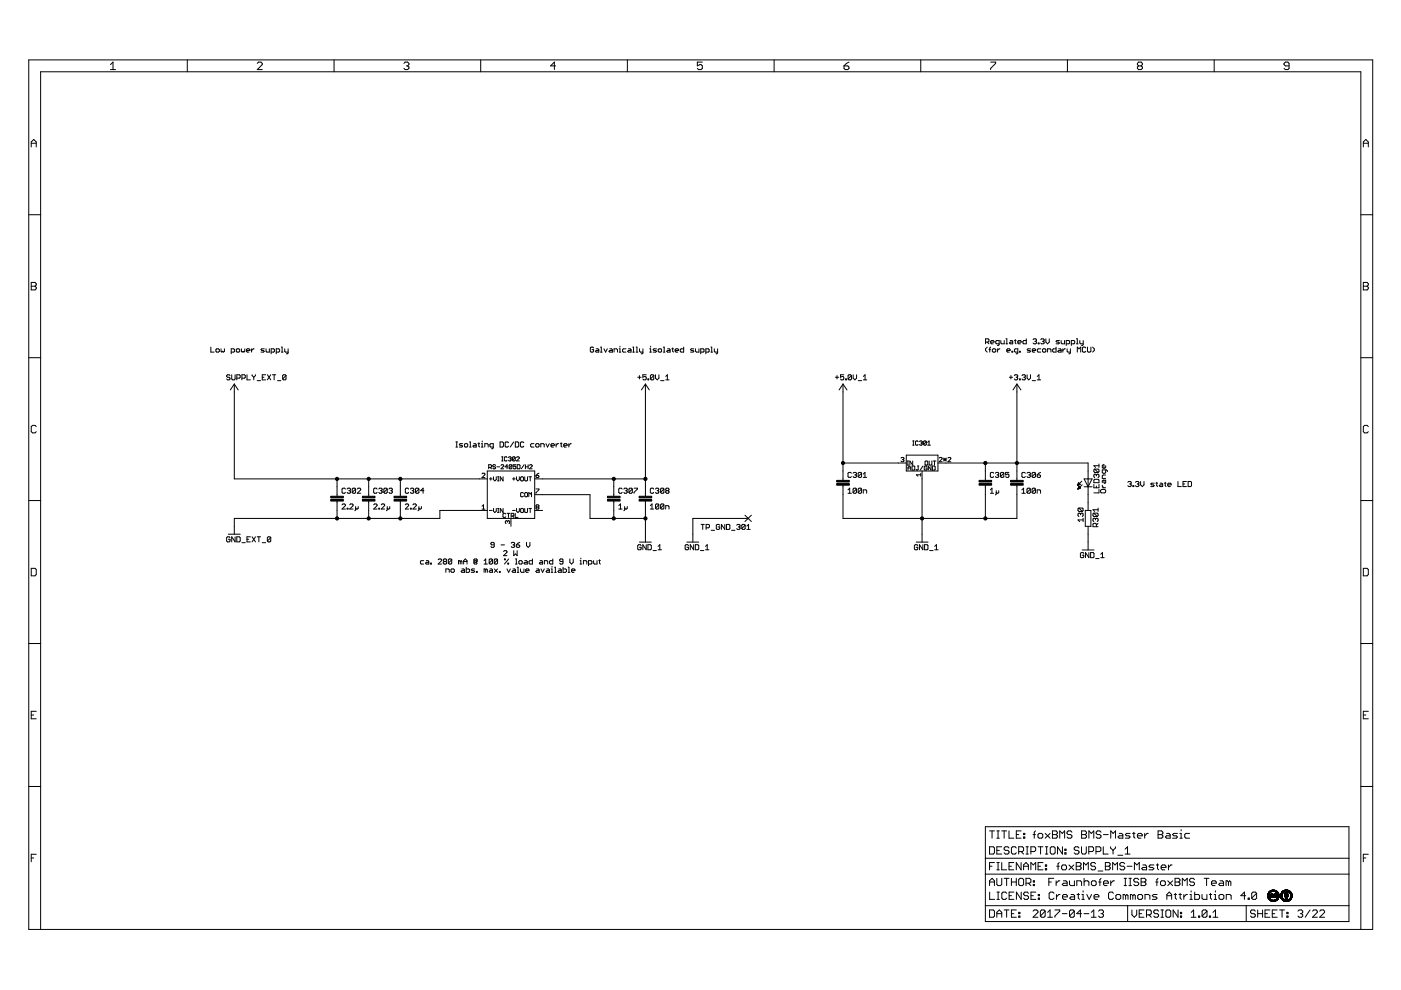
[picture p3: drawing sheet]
<svg xmlns="http://www.w3.org/2000/svg" width="297mm" height="210mm" viewBox="0 0 297 210" stroke-linecap="round" stroke-linejoin="round" font-family="sans-serif">
<g fill="none" stroke="#000" stroke-width=".21">
<path d="M6.1 12.7h284.9v184.4h-284.9zM23.4 13.7l.6-.5v1.6M23.4 14.8h1.1M39.7 12.7v2.5M54.5 13.4l.3-.2h.5l.3 .2v.3l-1.1 1.1h1.1M70.8 12.7v2.5M85.6 13.4l.3-.2h.5l.3 .2v.3l-.3 .3M86.2 14h.2M86.4 14l.3 .2v.3l-.3 .3h-.5l-.3-.3M101.9 12.7v2.5M117.8 14h-1.1l.8-.8v1.6M133 12.7v2.5"/>
<path d="M148.9 13.2h-1.1v.8l.6-.3h.2l.3 .3v.5l-.3 .3h-.5l-.3-.3M164.1 12.7v2.5M178.9 14h.8l.3 .2v.3l-.3 .3h-.5l-.3-.3zM180 13.2l-1.1 .8M195.2 12.7v2.5M210 13.2h1.1v.2l-1.1 1.1v.3M226.3 12.7v2.5M241.4 14l-.2 .2v.3l.2 .3h.5l.3-.3v-.3l-.3-.2M241.4 14l-.2-.3v-.3l.2-.2h.5l.3 .2v.3l-.3 .3M241.4 14h.5M257.4 12.7v2.5M273.3 14h-.8l-.3-.3v-.3l.3-.2h.5l.3 .2v1.1l-.3 .3h-.5l-.3-.3"/>
<path d="M6.6 31.2v-1.1l.6-.5 .5 .5v1.1M6.6 30.4h1.1M289.1 30.4h1M289.1 31.2v-1.1l.5-.5 .5 .5v1.1M6.1 45.5h2.5M6.6 59.9h.8l.3 .3v.2l-.3 .3 .3 .2v.3l-.3 .3h-.8zM288.5 45.5h2.5M289.1 59.9h.8l.2 .3v.2l-.2 .3 .2 .2v.3l-.2 .3h-.8zM6.1 75.8h2.5M6.6 60.7h.8M44.7 73.6v1.1h.7M45.8 74.1l.2-.1h.3l.2 .1v.4l-.5 .2-.2-.2z"/>
<path d="M46.9 74v.5l.1 .2 .6-.2v-.5M48.8 79.6l-.2-.1-.6 .1 .2 .4h.4l.2 .2-.2 .3h-.4l-.2-.2M49 74.7h.6l.1-.2v-.4l-.1-.1h-.6v1M49.1 79.5v.8l.2 .2h.4l.1-.2v-.8M50.1 74.1l.2-.1h.3l.2 .1v.4l-.5 .2-.2-.2zM51.2 74v.5l.2 .2 .5-.2v-.5M52.3 74.3h.7l-.2-.3h-.4l-.1 .1v.4l.1 .2h.4M52.4 79.5v1h.7M53.3 74v.7M53.4 79.5l.4 .5M53.8 80v.5M53.9 74l-.6 .3"/>
<path d="M54.2 79.5l-.4 .5M55.6 80h.4M56 74h-.5l-.2 .1 .2 .2h.4l.1 .2-.1 .2h-.6M56.3 79.5h-.7v1h.7M56.4 74v.5l.2 .2h.5v-.7M56.7 79.5l.7 1M57.4 79.5l-.7 1M57.5 74.7h.5l.2-.2v-.4l-.2-.1h-.5v1M57.8 79.5h.7M58.1 79.5v1M58.6 74.7h.5l.2-.2v-.4l-.2-.1h-.5v1M59.6 74.7h.4"/>
<path d="M59.6 73.6h.2v1.1M60.4 74v.5l.1 .2h.6M60.6 79.6l-.1-.1-.6 .1v.7M60.6 79.6v.7l-.1 .2h-.4l-.2-.2M60.6 79.6l-.7 .7M61.1 74v.8l-.4 .2M125.9 73.8l-.2-.2h-.4l-.1 .2v.7l.1 .2h.4l.2-.2v-.4h-.4M126.4 74l.6 .1v.6h-.6l-.2-.2 .2-.2h.6M127.3 74.7h.4M127.3 73.6h.2v1.1M128 74l.4 .7 .4-.7M129.3 74l.5 .1v.6h-.5l-.2-.2 .2-.2h.5"/>
<path d="M130.2 74.7v-.7h.5l.2 .1v.6M131.3 74.7h.3M131.3 74h.1v.7M131.4 73.4v.2M132.7 74h-.5l-.2 .1v.4l.2 .2h.5M133.2 74l.6 .1v.6h-.6l-.1-.2 .1-.2h.6M134.2 74.7h.3M134.2 73.6h.1v1.1M134.9 74.7h.3M134.9 73.6h.1v1.1M135.2 80h.7M135.6 79.6v.7"/>
<path d="M135.6 74v.5l.2 .2h.5M136.3 74v.8l-.3 .2M137 79.5h-.7v.5l.5-.2 .2 .2v.3l-.2 .2h-.3l-.2-.2M137.8 74h.1v.7M137.8 74.7h.3M137.9 73.4v.2M138.6 79.6l-.1-.1-.6 .1v.7M138.6 79.6v.7l-.1 .2h-.4l-.2-.2M138.6 79.6l-.7 .7M139 79.5v.7l.3 .3 .4-.3v-.7M139.2 74h-.5l-.2 .1 .2 .2h.3l.2 .2-.2 .2h-.5M139.6 74.1l.5-.1 .2 .1v.4l-.2 .2h-.4l-.1-.2z"/>
<path d="M140.6 74.7h.4M140.6 73.6h.2v1.1M141.2 79.8l.3-.3v1M141.5 74h.4l.2 .1v.6h-.6l-.1-.2 .1-.2h.6M142.4 74h.4M142.6 73.8v.7l.2 .2M143.2 74.3h.7l-.2-.3-.5 .1v.4l.5 .2M144.9 73.6v1.1h-.5l-.2-.2v-.4l.2-.1h.5M147.1 74h-.5l-.2 .1 .2 .2h.3l.2 .2-.2 .2h-.5M147.5 74v.5l.2 .2h.5v-.7M148.6 74.7h.5l.2-.2v-.4l-.2-.1h-.5v1M149.6 74.7h.6l.1-.2v-.4l-.1-.1h-.6v1"/>
<path d="M150.7 74.7h.4M150.7 73.6h.2v1.1M151.4 74v.5l.2 .2h.5M152.1 74v.8l-.3 .2M177.1 80h.7M177.5 79.6v.7M178.9 79.5h-.7v.5l.3-.2 .4 .2-.2 .5h-.3l-.2-.2M180.5 79.6l-.2-.1-.5 .1v.7M180.5 79.6v.7l-.2 .2h-.3l-.2-.2M180.5 79.6l-.7 .7M180.9 79.5v.7l.4 .3 .3-.3v-.7M183 79.8l.4-.3v1"/>
<path d="M209 72.5h.5l.2-.1v-.4l-.2-.2h-.5v1.1M209.3 73.6l-.3 .4v.3l.3 .4M209.3 72.5l.4 .4M209.7 74.1h.3M210 72.5h.8l-.2-.3-.6 .2v.3l.6 .2M210 73.6l-.2 .2v.9M210.4 74.1l.5-.1 .2 .1v.4l-.5 .2-.2-.2zM211.5 74v.7M211.8 72.9h-.5l-.2-.2v-.3l.2-.2h.5v.9l-.3 .2M212 74l-.5 .3M212.2 72.2v.5l.2 .2h.5v-.7M213.3 71.8h.2v1.1"/>
<path d="M213.3 72.9h.3M213.5 74.3h.7l-.2-.3h-.4l-.1 .1v.4l.1 .2h.4M214 80h.7M214.2 72.2h.3l.2 .2v.5h-.5l-.2-.2 .2-.2h.5M214.3 79.6v.7M214.5 74.5h.2v.2h-.2zM215.1 79.6l.1-.1h.4l.2 .1-.2 .4M215.1 72.2h.3M215.3 72v.7l.1 .2M215.4 80h.2M215.6 80l.2 .2-.2 .3h-.4l-.1-.2M215.8 72.5h.7l-.2-.3-.5 .2v.3l.5 .2"/>
<path d="M215.8 74.7h-.5l-.2-.2v-.4l.2-.1h.5v.8l-.4 .2M216.2 74.5h.1v.2h-.1zM216.7 79.6l.5-.1 .2 .1-.2 .4M217 80h.2M217.2 80l.2 .2-.2 .3h-.3l-.2-.2M217.6 71.8v1.1h-.5l-.2-.2v-.3l.2-.2h.5M217.8 79.5v.7l.3 .3 .4-.3v-.7M218.5 74h-.5l-.2 .1 .2 .2 .5 .2-.2 .2h-.5M218.9 74.3h.7l-.2-.3h-.4l-.1 .1v.4l.1 .2h.4M219 72l.6-.2 .2 .2-.2 .4M219.4 72.4h.2M219.6 72.4l.2 .1-.2 .4-.6-.2"/>
<path d="M219.9 79.8l.4-.3v1M220.1 72.7h.2v.2h-.2zM220.7 74h-.6l-.2 .1v.4l.2 .2h.6M220.7 72l.1-.2h.4l.2 .2-.2 .4M221 74.1l.2-.1h.4l.1 .1v.4l-.5 .2-.2-.2zM221 72.4h.2M221.2 72.4l.2 .1-.2 .4h-.4l-.1-.2M221.7 71.8v.7l.4 .4 .4-.4v-.7M222.1 74.7v-.7h.5l.2 .1v.6M223.9 73.6v1.1h-.5l-.2-.2v-.4l.2-.1h.5M224.5 74l.5 .1v.6h-.5l-.2-.2 .2-.2h.5M224.6 72.2h-.5l-.2 .2 .7 .3-.2 .2h-.5"/>
<path d="M225 72.2v.5l.2 .2h.5v-.7M225.3 74v.7M225.9 74l-.6 .3M226.1 72.9h.5l.2-.2v-.3l-.2-.2h-.5v1.1M226.3 74v.5l.1 .2h.5M226.9 74v.8l-.3 .2M227.1 72.9h.6l.2-.2v-.3l-.2-.2h-.6v1.1M228.2 71.8h.2v1.1M228.2 72.9h.4M228.4 74.7v-1.1l.4 .4 .3-.4v1.1M228.9 72.2v.5l.2 .2h.6M229.7 72.2v.9l-.4 .2"/>
<path d="M230.2 73.8l-.2-.2h-.3l-.2 .2v.7l.2 .2 .5-.2M230.6 73.6v.9l.1 .2 .6-.2v-.9M231.6 73.6l.4 .4v.3l-.4 .4M288.5 75.8h2.5M289.1 60.7h.8M7.7 90.4l-.3-.2h-.5l-.3 .2v1.1l.3 .3h.5l.3-.3M49.7 81.4v20.1h53.6M49.7 81.4l.8 1.3M49.7 81.4l-.9 1.3M50.2 80.2h.5l.2-.2v-.4l-.2-.1h-.5v1M51.3 80.2h.5l.2-.6-.2-.1h-.5v1M54.5 80.7h.7"/>
<path d="M58.8 80.7h.8M96.6 94.8h.4M96.6 93.7h.4M96.8 93.7v1.1M98.1 94.1h-.5l-.2 .1 .7 .4-.2 .2h-.5M98.5 94.2l.1-.1h.4l.2 .1v.4l-.2 .2h-.4zM99.5 94.8h.4M99.5 93.7h.2v1.1M100.4 94.1h.4l.2 .1v.6h-.6l-.1-.2 .1-.2h.6M101.3 94.1h.4M101.5 93.9v.7l.2 .2M102.1 94.8h.3"/>
<path d="M102.1 94.1h.1v.7M102.2 93.5v.2M102.8 94.8v-.7h.5l.2 .1v.6M103.3 99.9h10.1v10h-10.1zM103.6 99.1h.5l.1-.4-.1-.2h-.5v.9M103.9 99.1l.3 .3M104.6 94.8h-.6l-.1-.2v-.4l.1-.1h.6v.9l-.4 .1M105.1 98.7l-.2-.2-.4 .2 .1 .3 .5 .1-.2 .3-.4-.1M105.3 99h.6M106 93.7h.6l.1 .2v.7l-.1 .2h-.6zM106.2 98.7l.2-.2 .4 .2-.6 .7h.6M106.4 97.7h.2"/>
<path d="M106.4 96.9h.2M106.5 96.9v.8M107.5 97l-.1-.1-.5 .1v.6l.2 .1 .4-.1M107.7 99h-.6l.4-.5v.9M107.8 97l.4-.1 .2 .1-.2 .3M107.8 93.9l-.2-.2h-.3l-.2 .2v.7l.2 .2h.3l.2-.2M108.1 97.3h.1M108.2 97.3l.2 .1-.2 .3-.4-.1M108.5 98.7l-.4-.2-.2 .8M108.5 98.7v.6l-.1 .1-.5-.1M108.5 98.7l-.6 .6M108.9 93.7l-.7 1.1"/>
<path d="M109.2 97v.6l-.1 .1-.4-.1M109.2 97l-.4-.1-.1 .7M109.2 97l-.5 .6M109.3 93.7h.5l.2 .2v.7l-.2 .2h-.5zM109.4 98.5h-.6v.5l.3-.2 .3 .2-.2 .4-.4-.1M109.5 97l.2-.1 .4 .1-.6 .7h.6M109.7 98.5h.4l.2 .2v.6l-.2 .1h-.4zM111.1 93.9l-.2-.2h-.4l-.2 .2v.7l.2 .2h.4l.2-.2M111.1 98.5l-.6 .9M111.4 99h.6M111.4 98.5v.9M112 98.5v.9"/>
<path d="M112.3 98.7l.1-.2 .4 .2-.5 .7h.5M113.2 94.1h-.5l-.2 .1v.4l.2 .2h.5M113.6 94.2l.5-.1 .2 .1v.4l-.2 .2h-.3l-.2-.2zM114.7 94.8v-.7h.5l.2 .1v.6M115.7 94.1l.4 .7 .4-.7M116.8 94.4h.7l-.1-.3-.6 .1v.4l.2 .2h.4M117.9 94.1v.7M118.4 94.1l-.5 .3M118.8 94.1h.4M119 93.9v.7l.2 .2M119.5 94.4h.7l-.1-.3h-.4l-.2 .1 .2 .6h.4M120.6 94.1v.7"/>
<path d="M121.1 94.1l-.5 .3M136.8 81.4v23.8M136.8 81.4l.9 1.3M136.8 81.4l-.8 1.3M137.4 80.3h.1v.2h-.1zM140.1 80.7h.7M141.2 80.5h.7M178.7 81.4l.9 1.3M178.7 81.4l-.8 1.3M178.7 81.4v20.5M178.7 98.2h13.5M179.3 80.3h.2v.2h-.2z"/>
<path d="M182 80.7h.7M183 80.5h.8M191 97.1l.5-.1 .1 .1-.1 .4M191.3 97.5h.2M191.5 97.5l.1 .1-.1 .3-.5-.2M192.2 96.5h6.7v3.4h-6.7zM192.3 97.7h.3M192.3 98.6h.3M192.5 97.7v.9M192.5 99.7v-.6l.3-.3 .3 .3v.6M192.5 99.2h.6M193.4 98.8h.4l.2 .2v.5l-.2 .2h-.4z"/>
<path d="M193.5 94.4h.3M193.5 93.5h.3M193.5 97.7v.9l-.6-.9v.9M193.7 93.5v.9M194.5 98.8h.3M194.7 98.8v.7l-.2 .2-.3-.2M194.7 93.6l-.2-.1-.4 .1v.6l.1 .2 .5-.2M195 93.6l.4-.1 .1 .1-.1 .3M195.2 93.9h.2M195.4 93.9l.1 .2-.1 .3-.4-.2M195.5 99.9v15M195.7 98.8l-.6 .9"/>
<path d="M196.3 97.7l.4 .2v.6l-.1 .1-.5-.1v-.6zM196.4 93.6v.6l-.1 .2-.5-.2M196.4 93.6l-.1-.1-.5 .1v.6M196.4 93.6l-.6 .6M196.6 99l-.2-.2-.4 .2v.5l.1 .2 .5-.2v-.3h-.3M196.7 94.4h.6M196.7 93.8l.3-.3v.9M197 97.7l.1 .9 .5-.1v-.8M197.4 98.8v.9l-.6-.9v.9M197.7 98.8h.4l.2 .2v.5l-.2 .2h-.4zM197.8 97.7h.6M198.1 97.7v.9"/>
<path d="M198.9 98.2h31.8v10M199.1 97.1l.2-.1 .4 .1-.6 .8h.6M200 97.5h.7M200 97.1l.7 .6M200.4 97.1v.6M200.7 97.1l-.7 .6M201 97.1l.1-.1 .5 .1-.6 .8h.6M208.9 98.2v3.7M215.6 81.4l.9 1.3M215.6 81.4l-.8 1.3M215.6 81.4v20.5M216.2 80.3h.1v.2h-.1z"/>
<path d="M218.8 80.7h.8M219.9 80.5h.7M232.1 99.5l-.2 .1 .2 .6h.7M232.1 99.5h.7l.2 .1v.4l-.2 .2M232.1 99.5l.7 .7M233 98.4v.7M233 98.7h-1.1l.4 .4M234.4 98.7v.4l-.2 .2-.5-.2v-.4l.4-.1v.7M234.4 99.6v.6l-.2 .2-.5-.2v-.6h.9l.2 .4M290.1 90.4l-.2-.2h-.6l-.2 .2v1.1l.2 .3h.6l.2-.3M6.1 106.1h2.5M48.4 113.3h2.5"/>
<path d="M48.8 114l-.2-.2h-.4l-.2 .2v.7l.2 .2h.4l.2-.2v-.4h-.4M49.8 113.8v1.1l-.7-1.1v1.1M50.2 113.8h.5l.2 .2v.7l-.2 .2h-.5zM51.3 115.1h.7M52.4 114.3h.3M53.1 113.8h-.7v1.1h.7M53.4 113.8l.8 1.1M54.2 113.8l-.8 1.1M54.5 113.8h.7M54.9 113.8v1.1M55.6 115.1h.7M57.4 114l-.2-.2h-.3l-.2 .2v.7"/>
<path d="M57.4 114v.7l-.2 .2h-.3l-.2-.2M57.4 114l-.7 .7M71.5 101.5v3.7M71.5 106.2v3.7M72.5 107l.2-.2h.4l.1 .2v.2l-.7 .7h.7M73.2 103.7l-.1-.2h-.4l-.2 .2v.7l.2 .2h.4l.1-.2M73.6 103.7l.2-.2h.3l.2 .2-.2 .3M73.6 107.8h.2v.1h-.2zM74 104h.1M74.1 104l.2 .2-.2 .4h-.3l-.2-.2M74.1 107l.2-.2h.4l.2 .2v.2l-.8 .7h.8M75.4 103.7v.7l-.2 .2h-.3l-.2-.2"/>
<path d="M75.4 103.7l-.2-.2h-.3l-.2 .2v.7M75.4 107.4v.7l-.2 .2M75.4 103.7l-.7 .7M75.8 103.7l.1-.2h.4l.2 .2v.2l-.7 .7h.7M75.9 107.4v.4l-.1 .1-.4-.1M78.2 101.5v3.7M78.2 106.2v3.7M79.2 107l.2-.2h.4l.1 .2v.2l-.7 .7h.7M79.9 103.7l-.1-.2h-.4l-.2 .2v.7l.2 .2h.4l.1-.2M80.3 103.7l.2-.2h.3l.2 .2-.2 .3M80.3 107.8h.2v.1h-.2zM80.7 104h.1"/>
<path d="M80.8 104l.2 .2-.2 .4h-.3l-.2-.2M80.8 107l.2-.2h.4l.2 .2v.2l-.8 .7h.8M82.1 103.7v.7l-.2 .2h-.3l-.2-.2M82.1 103.7l-.2-.2h-.3l-.2 .2v.7M82.1 107.4v.7l-.2 .2M82.1 103.7l-.7 .7M82.5 103.7l.2-.2h.3l.2 .2-.2 .3M82.6 107.4v.4l-.1 .1-.4-.1M82.8 104h.2M83 104l.2 .2-.2 .4h-.3l-.2-.2M84.9 101.5v3.7M84.9 106.2v3.7"/>
<path d="M85.9 107l.2-.2h.4l.1 .2-.7 .9h.7M86.6 103.7l-.1-.2h-.4l-.2 .2v.7l.2 .2h.4l.1-.2M87 103.7l.2-.2h.3l.2 .2-.2 .3M87 107.8h.2v.1h-.2zM87.4 104h.1M87.5 104l.2 .2-.2 .4h-.3l-.2-.2M87.5 107l.2-.2h.4l.2 .2v.2l-.8 .7h.8M88.8 103.7v.7l-.2 .2h-.3l-.2-.2M88.8 103.7l-.2-.2h-.3l-.2 .2v.7M88.8 107.4v.7l-.2 .2M88.8 103.7l-.7 .7M89.3 107.4v.4l-.1 .1-.4-.1"/>
<path d="M89.8 118.9h-.5l-.2 .1 .2 .6h.5M89.9 104h-.7l.5-.5v1.1M90.4 118.9h.3l.2 .1v.6h-.5l-.2-.2 .2-.2h.5M91.3 119.4h.2v.2h-.2zM92.9 118.7l.2-.2h.4l.1 .2v.2l-.7 .7h.7M94.2 119l-.2-.1 .2-.4h.3l.2 .2-.2 .3M94.2 119l-.2 .2 .2 .4h.3l.2-.2-.2-.4M94.2 119h.3M95.8 118.7l-.7 .7M95.8 118.7v.7l-.2 .2h-.4l-.1-.2M95.8 118.7l-.2-.2-.5 .2v.7M97.6 119l-.4-.1v.7"/>
<path d="M97.6 119v.6M97.6 119l.2-.1 .1 .1v.6M98.3 119h.7M98.3 119.6v-.7l.4-.4 .3 .4v.7M100.6 118.9h.4v.3h-.4zM101 119.2l.2-.5-.2-.2h-.4l-.1 .2v.7l.1 .2h.4l.2-.2M102.2 100.5l.1-.2 .5 .2-.6 .8h.6M102.2 107.3l.3-.3v.9M102.2 107.9h.6M102.6 119.6h.7M102.6 118.9l.4-.4v1.1M103.3 108.2h-10v1.7h-43.6v3.4"/>
<path d="M103.8 101.5h.6M103.8 108.2h.6M104.1 101.2v.6M104.4 118.7v.7l-.2 .2h-.3l-.2-.2M104.4 118.7l-.2-.2h-.3l-.2 .2v.7M104.4 118.7l-.7 .7M104.6 107.8v.6l.3 .3 .3-.3v-.6M104.6 101.1v.6l.3 .3 .3-.3v-.6M104.8 115.5h-.6l-.1-.2 .1-.3h.4l.2 .2v.7l-.2 .2h-.4l-.1-.2M105.5 102h.3M105.5 101.1h.3M105.5 108.7h.3"/>
<path d="M105.5 107.8h.3M105.5 118.7l-.2-.2h-.3l-.2 .2v.7M105.5 118.7v.7l-.2 .2h-.3l-.2-.2M105.5 118.7l-.7 .7M105.6 101.1v.9M105.6 107.8v.9M106.2 115.5h.8M106.7 101.1v.9l-.6-.9v.9M106.7 107.8v.9l-.6-.9v.9M106.8 116.9l.2-.1h.3l.2 .1v.2l-.7 .7h.7M107 118.5h.1v.2h-.1zM107.2 109l-.1-.2-.5 .2v.6l.2 .1 .4-.1"/>
<path d="M107.5 108.8h.6M107.6 110.6l-.2-.2-.3 .2 .2 .4M107.6 110.6l.2-.2 .3 .2-.2 .4M107.6 110.6v.1M107.7 119.4h.1v.2h-.1zM107.8 108.8v.9M107.8 118.5l-.8 1.1M108.3 109.9v1.7M108.4 109.4l.5-.1-.1-.5h-.4v.9M108.4 115.2l.2-.2h.3l.2 .2-.2 .3M108.7 101.5h.5M108.7 108.2h.5"/>
<path d="M108.7 109.4l.2 .3M108.8 115.5h.1M108.9 116.8v1l.4-.3 .3 .3v-1M108.9 115.5l.2 .2-.2 .4h-.3l-.2-.2M108.9 101.2v.6M109.2 108.8v.9h.6M109.3 118.5h.2v1.1M109.3 119.6h.3M109.5 115.5h.5l.2 .4-.6 .2-.1-.2zM109.5 101.1v.6l.3 .3 .3-.3v-.6M109.5 107.8v.6l.3 .3 .3-.3v-.6M110 119l.6-.1 .1 .1v.4l-.1 .2h-.4l-.2-.2z"/>
<path d="M110.2 115l-.7 .5M110.4 101.2l.1-.1 .5 .1v.6l-.2 .2-.4-.2zM110.4 107.9l.1-.1 .5 .1v.6l-.2 .2-.4-.2zM111 104.6l-.2-.2-.4 .2v.6l.1 .1 .5-.1M111.3 101.1v.7l.1 .2 .4-.2v-.7M111.3 107.8v.7l.1 .2 .4-.2v-.7M111.3 118.9h.3l.2 .1v.6h-.5l-.2-.2 .2-.2h.5M111.4 104.4l.4 .2v.6l-.1 .1-.4-.1v-.6zM111.6 115v.7l.4 .4 .4-.4v-.7M112.1 101.1h.6M112.1 107.8h.6M112.1 105.3v-.9l.3 .3 .3-.3v.9"/>
<path d="M112.4 101.1v.9M112.4 107.8v.9M112.9 118.5v1.1h-.5l-.2-.2v-.4l.2-.1h.5M113.4 101.5h23.4M113.4 108.2h1.6M113.4 104.9h11.7v5h11.7M113.6 100.8h.5l.2 .3-.2 .2h-.3zM113.6 103.7h.7l-.7 .9M113.8 107.5l-.2-.2 .2-.3 .5 .2-.2 .3M113.8 107.5l-.2 .2 .2 .2 .5-.1-.2-.3M113.8 107.5h.3M114.3 100.3l-.7 .5"/>
<path d="M114.5 118.9h.4l.1 .1v.6h-.5l-.2-.2 .2-.2h.5M115.4 119.6v-.7h.6l.1 .1v.6M117.2 118.5v1.1h-.5l-.2-.6 .2-.1h.5M119.4 119h-.6l-.1-.1 .1-.4h.4l.2 .2v.7l-.2 .2h-.4l-.1-.2M120.8 118.5v.7l.4 .4 .3-.4v-.7M123 118.9h.1v.7M123 119.6h.3M123.1 118.3v.2M123.7 119.6v-.7h.5l.2 .1v.6M124.8 119.6h.5l.2-.2v-.4l-.2-.1h-.5v1M125.9 118.9v.5l.1 .2h.6v-.7M126.9 118.9h.4"/>
<path d="M127.1 118.7v.7l.2 .2M130.1 101.5v3.7M130.1 106.2v3.7M131.2 107.9h.7M131.2 107.2l.4-.4v1.1M131.9 103.7l-.2-.2h-.3l-.2 .2v.7l.2 .2h.3l.2-.2M132.3 103.7l.1-.2h.4l.2 .2-.2 .3M132.4 107.4v.7l-.1 .2M132.6 104h.2M132.8 104l.2 .2-.2 .4h-.4l-.1-.2M133 107.4v.4l-.2 .1-.4-.1M134.1 103.7v.7l-.2 .2h-.4l-.2-.2"/>
<path d="M134.1 103.7l-.2-.2h-.4l-.2 .2v.7M134.1 103.7l-.8 .7M134.4 103.5h.7l-.7 1.1M135.6 114.9h2.5M135.9 115.7l-.2-.2h-.3l-.2 .2v.7l.2 .2 .5-.2v-.4h-.3M136.8 106.2v8.7M137 115.5v1.1l-.7-1.1v1.1M137.4 115.5h.5l.2 .2v.7l-.2 .2h-.5zM137.9 107.9h.7M137.9 107.2l.3-.4v1.1M138.5 116.7h.7M138.6 103.7l-.2-.2h-.3l-.2 .2v.7l.2 .2h.3l.2-.2"/>
<path d="M139 103.7l.1-.2h.4l.2 .2-.2 .3M139.3 104h.2M139.5 104l.2 .2-.2 .4h-.4l-.1-.2M139.5 116.6h.8M139.5 115.8l.4-.3v1.1M139.7 107v.8l-.2 .1h-.4l-.1-.1M139.7 107l-.2-.2h-.4l-.1 .2v.8M139.7 107l-.7 .8M140.8 103.7v.7l-.2 .2h-.4l-.1-.2M140.8 103.7l-.2-.2h-.4l-.1 .2v.7M140.8 107v.8l-.2 .1h-.4l-.1-.1M140.8 107l-.2-.2h-.4l-.1 .2v.8"/>
<path d="M140.8 107l-.7 .8M140.8 103.7l-.7 .7M141.1 107.9v-.7h.6l.1 .2v.5M141.3 104l-.2 .2 .2 .4h.4l.1-.2-.1-.4M141.3 104l-.2-.1 .2-.4h.4l.1 .2-.1 .3M141.3 104h.4M145.6 114.9h2.5M146 115.7l-.2-.2h-.4l-.1 .2v.7l.1 .2 .6-.2v-.4h-.4M147.1 115.5v1.1l-.8-1.1v1.1M147.4 115.5h.6l.1 .2v.7l-.1 .2h-.6zM148.5 116.7h.7M148.6 111.2h.7"/>
<path d="M149 111.2v1M149.6 116.6h.7M149.6 115.8l.3-.3v1.1M149.7 111.9h.5l.2-.2v-.3l-.2-.2h-.5v1M150.8 112.4h.7M152.6 111.4l-.2-.2h-.4l-.1 .2v.7l.1 .1 .6-.1v-.4h-.4M153.7 111.2v1l-.7-1v1M154 111.2h.6l.1 .2v.7l-.1 .1h-.6zM155.1 112.4h.7M156.2 111.4l.2-.2h.3l.2 .2-.2 .3M156.5 111.7h.2M156.7 111.7l.2 .2-.2 .3h-.3l-.2-.1"/>
<path d="M157.9 109.2l1.4 1.4M158 111.4l-.6-.2-.1 .2v.7M158 111.4v.7l-.2 .1h-.4l-.1-.1M158 111.4l-.7 .7M158.3 112.2h.8M158.3 111.5l.4-.3v1M158.6 109.9h-11.7v5M159.3 109.2l-1.4 1.4M178.7 102.9v7h36.9v-7M179.8 103.9l.3-.4v1.1M179.8 104.6h.7M180.5 100.3l-.2-.1-.5 .1v.7l.2 .2h.3l.2-.2"/>
<path d="M180.9 100.3l.5-.1 .2 .1-.2 .4M181.2 100.7h.2M181.4 100.7l.2 .2-.2 .3-.5-.2M181.6 103.7v.7l-.2 .2h-.3l-.2-.2M181.6 103.7l-.2-.2h-.3l-.2 .2v.7M181.6 103.7l-.7 .7M182.7 103.7v.7l-.2 .2h-.4l-.2-.2M182.7 103.7l-.2-.2h-.4l-.2 .2v.7M182.7 100.3l-.2-.1-.6 .1v.7M182.7 100.3v.7l-.2 .2-.6-.2M182.7 103.7l-.8 .7M182.7 100.3l-.8 .7"/>
<path d="M183 100.5l.4-.3v1M183 104.6v-.7h.6l.1 .1v.6M183 101.2h.7M194.2 114.9h2.6M194.6 115.7l-.2-.2h-.3l-.2 .2v.7l.5 .2 .2-.2v-.4h-.4M195.2 100.7h-.9l.3 .3M195.2 100.4v.6M195.7 115.5v1.1l-.8-1.1v1.1M196 115.5h.6l.1 .2v.7l-.1 .2h-.6zM197.1 116.7h.7M198.2 116.6h.7M198.2 115.8l.3-.3v1.1"/>
<path d="M208.9 102.9v7M210 104.6h.7M210 103.9l.3-.4v1.1M210.7 100.3l-.2-.1h-.4l-.1 .1v.7l.1 .2h.4l.2-.2M211.1 100.3l.1-.1h.4l.2 .1-.2 .4M211.2 104v.8l-.1 .1M211.4 100.7h.2M211.6 100.7l.2 .2-.2 .3h-.4l-.1-.2M211.8 104l-.2 .6-.4-.2M212.8 100.3l-.1-.1h-.4l-.2 .1v.7M212.8 100.3v.7l-.1 .2h-.4l-.2-.2M212.8 100.3l-.7 .7"/>
<path d="M213.9 100.2h-.7v.5l.5-.2 .2 .2v.3l-.2 .2h-.3l-.2-.2M216.7 104.6h.7M216.7 103.9l.3-.4v1.1M217.4 100.3l-.2-.1-.5 .1v.7l.2 .2h.3l.2-.2M217.7 100.3l.6-.1 .2 .1-.2 .4M218.1 100.7h.2M218.3 100.7l.2 .2-.2 .3-.6-.2M218.5 103.7l-.2-.2h-.4l-.2 .2v.7M218.5 103.7v.7l-.2 .2h-.4l-.2-.2M218.5 103.7l-.8 .7M219.5 103.7v.7l-.1 .2h-.4l-.2-.2M219.5 103.7l-.1-.2h-.4l-.2 .2v.7"/>
<path d="M219.5 100.3l-.1-.1-.6 .1v.7M219.5 100.3v.7l-.1 .2-.6-.2M219.5 103.7l-.7 .7M219.5 100.3l-.7 .7M219.9 104.6v-.7h.6l.1 .1v.6M219.9 100.7h.6l.1 .3-.1 .2h-.4l-.2-.2zM220.6 100.2l-.7 .5M228.5 102.9h.1M228.5 102.8h.2M228.5 102.8h.3M228.5 103.7h.1M228.5 102.7h.5"/>
<path d="M228.6 102.7h.4M228.6 103.6h.1M228.6 103.5h.3M228.6 102.6h.3M228.6 102.5h.2M228.6 103.5h.5M228.6 103.4h.4M228.7 102.4h.1M228.7 102.4l.3 .3-.6 .3zM228.7 103.3h.3M228.7 103.3h.2M228.7 103.2h.2"/>
<path d="M228.7 107.7h.8l.1 .2-.1 .5M228.7 107.7l-.1 .2v.3l.1 .2h.8M228.7 107.7l.8 .7M228.8 103.1l-.3 .6M228.8 103.1l.3 .4M228.8 103.1h.1M229.1 109l.2-.2 .3 .2-.1 .5M229.1 109l-.2-.2-.3 .2v.3l.1 .2M229.1 109v.2M229.1 103.5l-.6 .2M229.4 102l-1 1M229.4 102.8l-.9 .9"/>
<path d="M229.4 116.6h2.5M229.6 110.2h-1l.3 .4M229.6 109.9v.7M229.8 117.3l-.2-.1h-.3l-.2 .1v.8l.5 .1 .2-.1v-.4h-.4M229.8 101.5h1.7l-.8 1.7zM229.8 103.2h1.7M230.1 108.2h1.2v3.4h-1.2zM230.7 111.6v5M230.9 117.2v1l-.8-1v1M231.2 117.2h.6l.1 .1v.8l-.1 .1h-.6zM231.9 102.7v.7h1.1v-.7M231.9 108.8h.7l.2 .2v.3l-.2 .2"/>
<path d="M231.9 108.8l-.2 .2v.3l.2 .2h.7M231.9 108.8l.7 .7M232.1 101.6h.7l.2 .2v.5h-1.1v-.5zM232.3 110l-.2-.1-.4 .1v.4l.2 .2M232.3 110l.2-.1 .3 .1v.4l-.2 .2M232.3 110v.2M232.3 118.4h.7M232.5 100.7l-.2-.2-.4 .2 .2 .6M232.5 100.7l.1-.2 .4 .2v.4l-.2 .2M232.5 100.7v.2M232.5 103.1v.3M232.5 111.7v-.6l-.2-.1-.6 .1v.6h1.1"/>
<path d="M232.8 111l-.3 .3M232.8 107.7v.7M232.8 108.1h-1.1l.4 .3M233 103.8v.7h-1.1M233.4 118.2h.7M233.4 117.5l.3-.3v1M233.5 103.8h.7l.2 .2v.3l-.2 .2h-.7l-.2-.2v-.3zM233.7 103.4h.7M233.7 102.9l.4 .5M234.1 101.8v.5l.1 .2 .2-.2v-.5h-.5l-.2 .2v.3M234.4 100.7h-.5l-.2 .2v.5h.7M239.1 102.3l.6-.2 .1 .2-.1 .3"/>
<path d="M239.5 102.6h.2M239.7 102.6l.1 .2-.1 .4h-.4l-.2-.2M240.2 103h.2v.2h-.2zM240.7 102.3l.2-.2h.4l.2 .2-.2 .3M241.1 102.6h.2M241.3 102.6l.2 .2-.2 .4h-.4l-.2-.2M241.8 102.1v.7l.4 .4 .3-.4v-.7M244.7 102.4h-.5l-.2 .2 .7 .4-.2 .2h-.5M245.1 102.4h.3M245.3 102.3v.7l.1 .2M246 102.4l.5 .2v.6h-.5l-.2-.2 .2-.2h.5M246.9 102.4h.3"/>
<path d="M247.1 102.3v.7l.1 .2M247.6 102.8h.7l-.2-.4-.5 .2v.4l.2 .2h.3M249.7 102.1v1.1h.8M250.8 102.6h.4M251.5 102.1h-.7v1.1h.7M251.9 102.1h.6l.1 .2v.7l-.1 .2h-.6zM288.5 106.1h2.5M6.1 136.4h2.5M6.6 120.5h.8l.3 .3v1l-.3 .3h-.8zM94.5 121.3v-.7h.6l.1 .2v.5M95.8 120.6l.5 .2v.4l-.2 .1h-.3l-.2-.1v-.4zM97.9 120.6l.6 .2v.5h-.6l-.1-.1 .1-.2h.6"/>
<path d="M98.8 120.3v1h.6l.2-.1v-.4l-.2-.2h-.6M100.6 120.6h-.5l-.2 .2 .2 .2 .5 .2-.1 .1h-.6M101 121.2h.2v.1h-.2zM103 120.8v.5M103 120.8l-.4-.2v.7M103 120.8l.2-.2 .1 .2v.5M103.9 120.6h.3l.2 .2v.5h-.5l-.2-.1 .2-.2h.5M104.8 120.6l.7 .7M105.5 120.6l-.7 .7M105.9 121.2h.1v.1h-.1zM107.5 120.6l.3 .7 .4-.7M108.8 120.6h.3l.2 .2v.5h-.5l-.2-.1 .2-.2h.5"/>
<path d="M109.6 121.3h.4M109.6 120.3h.2v1M110.4 120.6v.6l.2 .1h.5v-.7M111.4 121h.8l-.2-.4-.6 .2v.4l.2 .1h.4M113.8 120.6h.4l.1 .2v.5h-.5l-.2-.1 .2-.2h.5M114.7 120.6l.3 .7 .4-.7M116 120.6h.3l.2 .2v.5h-.5l-.2-.1 .2-.2h.5M116.9 120.6h.1v.7M116.9 121.3h.3M117 120.1v.2M117.6 121.3h.3M117.6 120.3h.2v1"/>
<path d="M118.5 120.6h.3l.2 .2v.5h-.5l-.2-.1 .2-.2h.5M119.4 120.3v1h.5l.2-.1v-.4l-.2-.2h-.5M120.5 121.3h.3M120.5 120.3h.1v1M121.2 121h.7l-.2-.4h-.4l-.1 .2 .1 .5h.4M288.5 136.4h2.5M289.1 120.5h.8l.2 .3v1l-.2 .3h-.8zM6.6 151.6h.6M7.7 150.8h-1.1v1.6h1.1M289.1 151.6h.5M290.1 150.8h-1v1.6h1M6.1 166.8h2.5"/>
<path d="M208.9 175.3h77.1v20.1h-77.1zM209.8 179.5h.8l.2 .3v1l-.2 .3h-.8zM209.8 176.2h1M210.3 176.2v1.5M211.3 176.2h.6M211.3 177.7h.6M211.6 176.2v1.5M212.4 179.5h-1.1v1.6h1.1M212.4 176.2h1M212.9 176.2v1.5M213.9 176.2v1.5h1M213.9 179.8l-.2-.3h-.6l-.2 .3v.2l.2 .3h.6l.2 .3v.2l-.2 .3h-.6l-.2-.3"/>
<path d="M215.5 179.8l-.3-.3h-.5l-.3 .3v1l.3 .3h.5l.3-.3M215.5 177h.5M216.5 176.2h-1v1.5h1M217 176.7h.3v.3h-.3zM217 177.5h.3v.2h-.3zM217.5 179.5h.5M217.8 179.5v1.6M219 177h.5M219.5 176.2l-.2 .2v1.3M220.1 177l.2-.3h.5l.3 .3v.5l-.3 .2h-.5l-.2-.2zM220.1 179.5h1M220.6 179.5v1.6"/>
<path d="M221.6 176.7l1 1M221.6 179.5h.6M221.9 179.5v1.6M222.6 176.7l-1 1M222.7 179.8l.2-.3h.5l.3 .3v1l-.3 .3h-.5l-.2-.3zM223.1 176.2h.8l.3 .2v.3l-.3 .3 .3 .2v.3l-.3 .2h-.8zM223.1 177h.8M224.7 177.7v-1.5l.5 .5 .5-.5v1.5M225.3 179.5v1.6l-1.1-1.6v1.6M227.3 176.4l-.3-.2h-.5l-.3 .2v.3l.3 .3h.5l.3 .2v.3l-.3 .2h-.5l-.3-.2M228.8 179.8l-.3-.3h-.5l-.2 .3v.2l.2 .3h.5l.3 .3v.2l-.3 .3h-.5l-.2-.3M229.3 179.5v1.3l.3 .3h.5l.2-.3v-1.3"/>
<path d="M229.3 176.2h.8l.3 .2v.3l-.3 .3 .3 .2v.3l-.3 .2h-.8zM229.3 177h.8M230.9 177.7v-1.5l.5 .5 .5-.5v1.5M233.4 176.4l-.2-.2h-.5l-.3 .2v.3l.3 .3h.5l.2 .2v.3l-.2 .2h-.5l-.3-.2M233.9 179.5v1.6h1M234 177h1M235.5 179.5v.3l.5 .5M235.5 177.7v-1.5l.5 .5 .5-.5v1.5M236.5 179.5v.3l-.5 .5M237.3 176.7h.5l.3 .3v.7h-.8l-.3-.2 .3-.3h.8M239.6 176.7h-.8l-.2 .3 .2 .2h.6l.2 .3-.2 .2h-.8M240.1 176.7h.5"/>
<path d="M240.4 176.4v1.1l.2 .2M241.2 177.2h1v-.2l-.3-.3h-.5l-.2 .3v.5l.2 .2h.5M242.7 176.7v1M243.5 176.7h-.3l-.5 .5M245.5 176.2h.8l.2 .2v.3l-.2 .3 .2 .2v.3l-.2 .2h-.8zM245.5 177h.8M247.3 176.7h.5l.3 .3v.7h-.8l-.2-.2 .2-.3h.8M249.6 176.7h-.7l-.3 .3 .3 .2h.5l.2 .3-.2 .2h-.8M250.1 177.7h.6M250.1 176.7h.3v1M250.4 175.9v.3M252.2 176.7h-.8l-.2 .3v.5l.2 .2h.8"/>
<path d="M288.5 166.8h2.5M6.6 181.9h.6M7.7 181.1h-1.1v1.6M8.6 197.1v-181.9h279.9v181.9M208.9 192h77.1M208.9 185.3h77.1M208.9 182h77.1M209.8 192.9h.8l.2 .3v1l-.2 .3h-.8zM209.8 187.8v-1l.5-.6 .5 .6v1M209.8 183.7h.5M209.8 187h1M209.8 189.1v1.6h1.1"/>
<path d="M210.8 182.9h-1v1.5M211.3 193.7h1.1M211.3 182.9h.6M211.3 184.4h.6M211.3 186.2v1.3l.3 .3h.5l.3-.3v-1.3M211.3 194.5v-1.1l.6-.5 .5 .5v1.1M211.3 180.3h.6M211.4 190.7h.5M211.4 189.1h.5M211.6 182.9v1.5M211.6 189.1v1.6M212.4 182.9v1.5h1"/>
<path d="M212.9 192.9h1M212.9 186.2h1M213.4 186.2v1.6M213.4 192.9v1.6M213.4 189.4l-.2-.3h-.5l-.3 .3v1l.3 .3h.5l.2-.3M213.9 183.7h.5M214 189.9h.5M214.4 193.7h.5M214.4 186.2v1.6M214.4 187h1.1M214.9 182.9h-1v1.5h1M215 189.1h-1v1.6h1"/>
<path d="M215.5 192.9h-1.1v1.6h1.1M215.5 186.2v1.6M216 180.6h.8l.2-.3v-.5l-.2-.3h-.8v1.6M216 193.4h.2v.3h-.2zM216 194.2h.2v.3h-.2zM216.2 186.2h.6l.2 .3v1l-.2 .3h-.6l-.2-.3v-1zM216.5 182.9v1.5l-1-1.5v1.5M216.5 180.6l.5 .5M216.5 189.1v1.6l-1-1.6v1.6M217 184.4v-1l.5-.5 .5 .5v1M217 183.7h1M217.5 187.3h.8l.3-.3v-.5l-.3-.3h-.8v1.6"/>
<path d="M217.5 181.1h.5M218 187.3l.6 .5M218.1 189.4l-.3-.3h-.5l-.3 .3v.3l.3 .2h.5l.3 .3v.2l-.3 .3h-.5l-.3-.3M218.6 180.6h.7l.3-.3v-.5l-.3-.3h-.7v1.6M218.6 184.4v-1.5l.5 .5 .5-.5v1.5M218.6 189.9h.5M219 193.2l.3-.3h.5l.3 .3v.2l-1.1 1.1h1.1M219.1 186.8h.2v.2h-.2zM219.1 187.5h.2v.3h-.2zM219.6 189.1h-1v1.6h1M220.1 183.7h.5M220.1 190.4h.3v.3h-.3z"/>
<path d="M220.1 189.7h.3v.2h-.3zM221.1 182.9h-1v1.5h1M221.6 193.2l-.3-.3h-.5l-.2 .3v1M221.6 193.2v1l-.3 .3h-.5l-.2-.3M221.6 193.2l-1 1M221.6 183.4h.3v.3h-.3zM221.6 184.2h.3v.2h-.3zM221.6 181.1h.6M222.1 194.5h1M222.1 193.4l.5-.5v1.6M222.4 187h.5M223.4 186.2h-1v1.6"/>
<path d="M223.5 189.4l-.3-.3h-.5l-.3 .3v1l.3 .3h.5l.3-.3M223.7 192.9h1v.3l-1 1v.3M223.9 186.8v1M224 189.7v1M224 183.7h.6M224.6 182.9l-.3 .2v1.3M224.7 186.8h-.2l-.6 .5M224.7 189.7h-.2l-.5 .5M225.2 193.7h1M225.3 190.2h1v-.3l-.3-.2h-.5l-.2 .2v.5l.2 .3h.5M225.3 183.4h.6l.2 .3v.5l-.2 .2h-.6l-.2-.2v-.5zM225.5 186.8h.5l.3 .2v.8h-.8l-.3-.3 .3-.2h.8"/>
<path d="M225.8 180.8h.2v.3h-.2zM225.8 180h.2v.3h-.2zM226.6 183.4l1.1 1M226.8 186.8v.7l.2 .3h.8v-1M227.1 189.7h.5l.2 .2v.8h-.7l-.3-.3 .3-.2h.7M227.7 183.4l-1.1 1M227.8 193.2v1l-.3 .3h-.5l-.2-.3M227.8 193.2l-.3-.3h-.5l-.2 .3v1M227.8 193.2l-1 1M228.2 182.9h.7l.3 .2v.3l-.3 .3 .3 .2v.3l-.3 .2h-.7zM228.2 183.7h.7M228.3 187.8v-1h.8l.2 .2v.8"/>
<path d="M228.3 189.7h.6M228.6 189.4v1l.3 .3M229.3 193.7h-1l.8-.8v1.6M229.4 189.7h.2v1M229.4 190.7h.5M229.6 188.9v.2M229.7 184.4v-1.5l.5 .5 .5-.5v1.5M229.8 193.7h1.1M229.8 187l.3-.2h.5l.3 .2v.8M229.8 186.2v1.6M230.4 189.7l.5 1 .5-1M230.8 180.6h.8l.3-.3v-.5l-.3-.3h-.8v1.6"/>
<path d="M231.4 194.5h1M231.4 193.4l.5-.5v1.6M231.4 187l.2-.2h.6l.2 .2v.5l-.2 .3h-.6l-.2-.3zM232 190.2h1v-.3l-.3-.2h-.5l-.2 .2v.5l.2 .3h.5M232.3 183.1l-.3-.2h-.5l-.2 .2v.3l.2 .3h.5l.3 .2v.3l-.3 .2h-.5l-.2-.2M232.4 180.6h.8l.2-.3v-.5l-.2-.3h-.8v1.6M232.8 184.7h1M232.9 193.2l.3-.3h.5l.3 .3v.2l-.3 .3M232.9 187h.5M233.4 193.7h.3M233.4 186.2l-.2 .3v1.3M233.7 193.7l.3 .3v.2l-.3 .3h-.5l-.3-.3"/>
<path d="M234 187.3h1v-.3l-.3-.2h-.5l-.2 .2v.5l.2 .3h.5M234.4 182.9h.7l.3 .2v.3l-.3 .3 .3 .2v.3l-.3 .2h-.7zM234.4 183.7h.7M235.5 186.8v1M235.9 184.4v-1.5l.5 .5 .5-.5v1.5M236 180.3v.8M236.1 189.4l-.3-.3h-.5l-.3 .3v1l.3 .3h.5l.3-.3M236.3 186.8h-.3l-.5 .5M236.6 189.9l.2-.2h.6l.2 .2v.5l-.2 .3h-.6l-.2-.3zM237 181.3h1M238.3 187.8h.5M238.3 186.2h.5"/>
<path d="M238.5 183.1l-.3-.2h-.5l-.3 .2v.3l.3 .3h.5l.3 .2v.3l-.3 .2h-.5l-.3-.2M238.5 180l.6-.5v1.6M238.5 181.1h1.1M238.6 186.2v1.6M238.7 189.9l-.3-.2h-.3v1M238.7 189.9v.8M238.7 189.9l.2-.2 .3 .2v.8M239 183.7h1M239.1 192v3.4M239.4 187.8h.5M239.4 186.2h.5M239.6 186.2v1.6"/>
<path d="M240 192.9v1.1l.5 .5 .5-.5v-1.1M240.2 189.9l-.3-.2h-.2v1M240.2 189.9v.8M240.2 189.9l.3-.2 .2 .2v.8M240.5 184.4v-1.5l.5 .5 .6-.5v1.5M241.2 189.9l.3-.2h.5l.3 .2v.5l-.3 .3h-.5l-.3-.3zM241.4 186.5l-.2-.3h-.6l-.2 .3v.3l.2 .2h.6l.2 .3v.2l-.2 .3h-.6l-.2-.3M241.5 193.7h.5M241.9 187h.8M241.9 186.2h.8l.3 .3v.3l-.3 .2 .3 .3v.2l-.3 .3h-.8zM242.3 183.4h.5l.3 .3v.7h-.8l-.2-.2 .2-.3h.8M242.5 192.9h-1v1.6h1"/>
<path d="M242.8 190.7v-1h.7l.3 .2v.8M243.1 194h.7l.3-.3v-.5l-.3-.3h-.7v1.6M243.6 194l.5 .5M244.6 183.4h-.7l-.3 .3 .3 .2h.5l.2 .3-.2 .2h-.8M245 187h.5M245.2 183.4h.5M245.3 189.7h-.7l-.3 .2 .3 .3h.5l.2 .2-.2 .3h-.8M245.4 183.1v1.1l.3 .2M245.5 186.2l-.2 .3v1.3M245.6 193.2l-.2-.3h-.5l-.3 .3v.2l.3 .3h.5l.2 .3v.2l-.2 .3h-.5l-.3-.3M246 187l.3-.2h.5l.3 .2v.5l-.3 .3h-.5l-.3-.3zM246.1 192.9h.6"/>
<path d="M246.1 194.5h.6M246.2 183.9h1v-.2l-.2-.3h-.6l-.2 .3v.5l.2 .2h.6M246.4 192.9v1.6M247.4 189.9h1M247.4 190.7v-1l.5-.6 .5 .6v1M247.4 192.9h.5l.3 .3v1l-.3 .3h-.5l-.2-.3v-1zM247.6 186.8l1 1M247.7 183.4v1M248.5 183.4h-.3l-.5 .5M248.6 186.8l-1 1M248.9 189.7h.5M249.1 187h.8"/>
<path d="M249.1 186.2h.8l.3 .3v.3l-.3 .2 .3 .3v.2l-.3 .3h-.8zM249.2 189.4v1l.2 .3M249.8 192.9v1.6l-1.1-1.6v1.6M250 189.7h.5M250.2 189.4v1l.3 .3M250.3 193.4h.2v.3h-.2zM250.3 194.2h.2v.3h-.2zM250.7 187.8v-1.6l.5 .6 .5-.6v1.6M251 189.7v1M251.8 189.7h-.3l-.5 .5M252.3 190.7h.5M252.3 189.7h.2v1"/>
<path d="M252.5 188.9v.2M252.6 194.5h1M252.6 193.4l.5-.5v1.6M253.3 186.5l-.3-.3h-.5l-.3 .3v.3l.3 .2h.5l.3 .3v.2l-.3 .3h-.5l-.3-.3M253.3 189.1v1.6h.8l.2-.3v-.5l-.2-.2h-.8M254.1 194.2h.3v.3h-.3zM254.8 189.7v.7l.3 .3h.8v-1M255.3 186.2h1M255.8 186.2v1.6M255.9 193.2l-.2-.3h-.6l-.2 .3v1M255.9 193.2v1l-.2 .3h-.6l-.2-.3M255.9 193.2l-1 1"/>
<path d="M256.4 189.7h.5M256.4 194.2h.3v.3h-.3zM256.6 189.4v1l.3 .3M256.9 187.3h1v-.3l-.3-.2h-.5l-.2 .2v.5l.2 .3h.5M257.2 194.5h1M257.2 193.4l.5-.5v1.6M257.4 189.7h.3v1M257.4 190.7h.5M257.7 188.9v.2M258.4 189.9l.3-.2h.5l.3 .2v.5l-.3 .3h-.5l-.3-.3zM258.7 186.8h.5l.2 .2v.8h-.7l-.3-.3 .3-.2h.7M260 190.7v-1h.8l.2 .2v.8"/>
<path d="M260.5 187l-.3-.2h-.3v1M260.5 187v.8M260.5 187l.2-.2 .3 .2v.8M264.1 189.9h-1l.7-.8v1.6M264.2 192v3.4M264.6 190.4h.3v.3h-.3zM266.1 193.2l-.2-.3h-.5l-.3 .3v.2l.3 .3h.5l.2 .3v.2l-.2 .3h-.5l-.3-.3M266.4 189.4v1l-.2 .3h-.5l-.3-.3M266.4 189.4l-.2-.3h-.5l-.3 .3v1M266.4 189.4l-1 1M266.7 193.7h1M266.7 192.9v1.6"/>
<path d="M267.7 192.9v1.6M268.2 193.7h.5M268.8 189.9h.2M268.8 189.9v.1M268.8 190.2h.2M268.8 190.2l.1 .3M268.8 189.7v.1M268.8 190v.2M268.8 189.8v.1M268.8 190.1h.2M268.8 190h.2M268.8 189.8h.2"/>
<path d="M268.8 189.7h.2M268.8 190.2h.3M268.8 189.6h.2M268.8 189.6v.1M268.8 190.3h.3M268.8 189.5h.3M268.9 190.4h.2M268.9 190.3l.2 .1M268.9 189.5h.2M268.9 189.4h.2M268.9 190.4l.3 .1M268.9 190.5l.1 .1"/>
<path d="M268.9 189.4l-.1 .2M268.9 190.5h.3M268.9 190.5l.4 .1M269 190.6v.1M269 189.3l-.1 .1M269 190.6h.3M269 189.7v.5M269 190.6l.4 .1M269 189.6l-.2 .1M269 190.7l.6 .4h.7M269 189.2v.1M269 189.6v.1"/>
<path d="M269 190.2l.2 .3M269.1 190.7h.4M269.1 190.8h.4M269.2 189.4l-.2 .2M269.2 190.5l.2 .2M269.2 190.8h.5M269.2 189.4h-.3M269.2 189.3l-.3 .1M269.2 192.9h-1v1.6h1M269.2 190.9h1.5M269.3 189.3h-.3M269.3 190.9h1.4"/>
<path d="M269.3 189.9h.2M269.3 188.9h1.4M269.3 190h.2M269.3 189.8h.2M269.3 190v.1M269.3 189.8v.2M269.3 188.9l-.3 .3M269.3 189.2l-.3 .1M269.3 189.8h.1M269.3 190.1h.7M269.3 189.7h.7M269.3 190.1l.1 .1"/>
<path d="M269.3 189.7v.1M269.4 190.2h.5M269.4 189.2l-.2 .2M269.4 190.7l.4 .2M269.4 189.2h-.4M269.4 191h1.2M269.4 190.2l.2 .1M269.4 189.7h-.1M269.4 188.9h-.1M269.4 188.9h1.2M269.4 189.6h.5M269.5 189.1h-.4"/>
<path d="M269.5 191h1M269.5 190.3h.3M269.5 189.6h.4M269.5 188.8h1M269.5 189.8v.2M269.5 190l.3 .1M269.5 190l-.2 .1M269.5 189.8h-.2M269.6 189.5l-.2 .2M269.6 189.7l-.1 .1M269.6 188.8h.7M269.7 191.1h.6"/>
<path d="M269.7 189h-.5M269.7 189.7h.1M269.7 189.5v.1M269.7 188.7l-.3 .2M269.7 189.7h.6M269.7 193.7h.6M269.7 189.7l.1 .1M269.8 190.1h.5M269.8 189l-.4 .2M269.8 189.8h.1M269.8 190.1h.1M269.8 190h.1"/>
<path d="M269.8 190v.1M269.8 190l.1 .2M269.8 190.2l-.1 .1M269.9 190.2h-.1M269.9 189.6l.1 .1M269.9 189.7h-.5M269.9 188.7h.1M269.9 190.2h.1M270 188.7h.1M270 188.7v.2l-.8 .1M270 189.7l-.2 .1M270 189.9h.2"/>
<path d="M270 189.9l.3 .2M270 190l.1 .2M270 189.8v.2M270 188.9l.7 .1M270 189.8h.2v.2h-.2M270 190.1h.6M270 190.2h.6M270 189.7v.1M270.1 189.7h.5M270.1 190.2h.5M270.1 189.6h.5M270.1 190.2l.2 .1"/>
<path d="M270.1 189.6l-.1 .1M270.2 189l.2 .1M270.2 190.3h.3M270.2 189.6h.3M270.2 189.6h-.1M270.2 188.7l.7 .5M270.3 189.5l-.1 .1M270.3 189.7l-.3 .2M270.3 189h.5M270.4 189.7l.1 .1M270.4 189.5v.1M270.4 189.7h.2"/>
<path d="M270.4 189.1h.1M270.4 190.1h.3M270.4 189.1h.4M270.5 189.8h.1M270.5 190.3h-.1M270.5 189.1h.4M270.5 189.1l.1 .1M270.5 190h.1M270.5 190l-.2 .1M270.5 190l.2 .1M270.5 189.6l.2 .1M270.5 190.2v.1"/>
<path d="M270.6 189.2h.1M270.6 189.2h.3M270.6 190.2h-.1M270.6 189.7h-.6M270.6 189.2l.4 .1M270.6 190.1v.1M270.7 189.2l.1 .2M270.7 189.7l-.2 .1M270.7 190.1h-.1M270.7 189.3h.3M270.7 189.3l.3 .1M270.8 192.9h-1.1v1.6h1.1"/>
<path d="M270.8 190.5l-.6 .4M270.8 189.4l.1 .1M270.8 190.8h-.5M270.8 189.4h.3M270.8 190.8h-.4M270.8 189.5h.3M270.9 189.5v.1M270.9 189.5l.2 .1M270.9 190.7h-.4M270.9 190.2h.2M270.9 189.6h.2M270.9 189.6l.2 .1"/>
<path d="M270.9 189.2l.1 .1M270.9 190.7l-.6 .4M270.9 189.6v.1M270.9 189.7h.2M270.9 190.1l-.1 .4M270.9 189.7l.1 .3M270.9 190.6l-.3 .1M270.9 190.1h.2M270.9 189.8h.3M270.9 189.7l.3 .1M271 189.9h.2M271 190l-.1 .1"/>
<path d="M271 190h.2M271 189.8h.2M271 189.3v.1M271 190.6l-.1 .1M271 190.6h-.4M271 190.5l-.3 .1M271 189.4l.1 .2M271 190.5v.1M271 190.5h-.3M271.1 190.4l-.3 .1M271.1 190.4h-.3M271.1 190.3l-.3 .1"/>
<path d="M271.1 189.6v.1M271.1 190.3l-.1 .2M271.1 190.3h-.2M271.1 190.2h-.2M271.1 189.7l.1 .1M271.1 190.2v.1M271.2 189.8v.2M271.2 190l-.1 .2M271.2 190.1h-.3M271.3 192.9h1M271.5 189.9h.3M271.5 190.1h.3"/>
<path d="M271.5 190h.3M271.5 189.8h.3M271.5 190l.1 .2M271.5 189.8v.2M271.6 190.2h.2M271.6 189.7h.2M271.6 190.2v.1M271.6 189.7l-.1 .1M271.6 190.3h.2M271.6 190.3l.1 .2M271.6 189.6v.1M271.6 190.3l.3 .1"/>
<path d="M271.6 190.4h.3M271.7 190.4l.2 .1M271.7 190.5h.3M271.7 190.5v.1M271.7 189.4l-.1 .2M271.7 190.5l.3 .1M271.7 190.6h.4M271.7 190.6l.2 .2M271.7 189.3v.1M271.8 189.8v.2M271.8 190v.1M271.8 190.1l.1 .4"/>
<path d="M271.8 190.6l.3 .1M271.8 189.7l-.3 .1M271.8 189.7v.1M271.8 189.6l-.2 .1M271.8 189.2l-.1 .1M271.8 189.2h.3M271.8 189.6v.1M271.8 192.9v1.6M271.8 190.7h.4M271.8 189.6h-.2M271.8 189.5h-.2M271.9 189.5h-.3"/>
<path d="M271.9 190.8h.4M271.9 190.8l.2 .1M271.9 189.4l-.3 .1M271.9 190.8h.5M271.9 189.4h-.2M271.9 189.4l-.1 .2M271.9 190.5l.2 .1M272 189.3l-.3 .1M272 189.3l-.1 .1M272 190.9h1.5M272 189.3h-.3M272.1 190.6v.1"/>
<path d="M272.1 188.9h1.3M272.1 190.9h1.3M272.1 189.2l-.4 .1M272.1 190.9l.1 .1M272.1 188.9l-.3 .3M272.1 189.2l-.1 .1M272.1 190.7h.1M272.2 191h1.1M272.2 188.9h1.1M272.2 191l.2 .1M272.2 188.9h-.1M272.2 189.1h-.4"/>
<path d="M272.2 190.7l.3 .2M272.2 189.1l-.1 .1M272.2 191h1M272.2 188.8h1M272.3 189.1h-.4M272.3 189.1h-.1M272.4 188.8h.7M272.4 189.9h.6M272.4 189.6h.6M272.4 191.1h.6M272.4 189.6v.5h.6v-.5M272.4 190.1h.6"/>
<path d="M272.4 190h.6M272.4 189.8h.6M272.4 189.7h.6M272.4 189h-.5M272.5 188.7l-.3 .2M272.5 190.1v.6h.4v-.6M272.5 190.4h.4M272.5 190.2h.4M272.5 190.6h.4M272.5 190.5h.4M272.5 190.3h.4M272.5 189l-.2 .1"/>
<path d="M272.6 189.3h.3M272.6 189.3v.1M272.6 189.4h.1M272.6 189.4h.3M272.6 189.2l.3 .1M272.6 189.2v.1M272.6 189.4v.1M272.6 189.2h.3M272.7 188.7h.1M272.7 188.7h-.1M272.7 189h-.7M272.7 189h.8"/>
<path d="M272.7 188.7h.2M272.7 188.7v.3M272.8 193.4h.3v.3h-.3zM272.8 194.2h.3v.3h-.3zM272.9 189.2l-.3 .1M272.9 189.4l-.3 .1M272.9 189.3h.1M272.9 189.2v.1M272.9 189.3v.1M272.9 189.4h.1M272.9 189l.4 .2M273 188.7l.3 .2"/>
<path d="M273 189h.6M273.2 189.1h.4M273.3 189.1h.3M273.3 188.9h.1M273.3 189.2h.4M273.3 190.7l-.4 .2M273.3 189.2l.3 .2M273.4 189.2l.3 .1M273.4 188.9l.3 .3M273.5 189.3h.2M273.5 189.3h.3M273.5 190.8h-.5"/>
<path d="M273.5 189.4h.3M273.6 190.5l-.3 .2M273.6 189.4l.1 .3M273.6 189.4h.2M273.6 190.8h-.4M273.6 189.5h.3M273.6 190.3h.3M273.6 190.7h-.3M273.6 189.6h.3M273.6 190.3v.2M273.7 189.6h.2M273.7 190.2h.2"/>
<path d="M273.7 190.7a1.17 1.17 0 0 1-1.3 .4M273.7 189.2v.1M273.7 190.6l-.4 .1M273.7 190.1h.2M273.7 189.7h.2M273.7 190.1l-.1 .2M273.7 189.7v.1M273.7 189.9h.2M273.7 190h.2M273.7 189.8h.2M273.7 190v.1M273.7 189.8v.2"/>
<path d="M273.7 190.6h-.3M273.7 189.3l.1 .1M273.7 190.6v.1M273.8 190.5l-.3 .1M273.8 190.5h-.3M273.8 189.4l.1 .2M273.8 190.5l-.1 .1M273.8 190.4l-.2 .1M273.9 190.4h-.3M273.9 190.3h-.3M273.9 189.6v.1M273.9 190.3l-.1 .2"/>
<path d="M273.9 190.2h-.2M273.9 189.7v.1M273.9 190.2v.1M273.9 190.1h-.2M273.9 189.8v.2M273.9 190v.2M275.2 193.2l.2-.3h.5l.3 .3v.2l-.3 .3M275.7 193.7h.2M275.9 193.7l.3 .3v.2l-.3 .3h-.5l-.2-.3M277.7 192.9l-1 1.6M278.3 193.2l.2-.3h.5l.3 .3v.2l-1 1.1h1M279.8 193.2l.3-.3h.5l.2 .3v.2l-1 1.1h1"/>
<path d="M289.1 181.9h.5M290.1 181.1h-1v1.6"/>
</g>
<g fill="#000" stroke="#000" stroke-width=".21">
<path d="M70.1 105.9h2.7v.3h-2.7zM70.1 105.2h2.7v.4h-2.7zM76.8 105.9h2.7v.3h-2.7zM76.8 105.2h2.7v.4h-2.7zM83.5 105.9h2.7v.3h-2.7zM83.5 105.2h2.7v.4h-2.7zM128.8 105.9h2.7v.3h-2.7zM128.8 105.2h2.7v.4h-2.7zM135.5 105.9h2.7v.3h-2.7zM135.5 105.2h2.7v.4h-2.7zM177.4 102.5h2.7v.4h-2.7zM177.4 101.9h2.7v.3h-2.7z"/>
<path d="M207.6 102.5h2.6v.4h-2.6zM207.6 101.9h2.6v.3h-2.6zM214.3 102.5h2.6v.4h-2.6zM214.3 101.9h2.6v.3h-2.6z"/>
</g>
<g fill="#000" stroke="#000" stroke-width=".21">
<circle cx="178.7" cy="98.2" r=".34"/>
<circle cx="208.9" cy="98.2" r=".34"/>
<circle cx="215.6" cy="98.2" r=".34"/>
<circle cx="71.5" cy="109.9" r=".34"/>
<circle cx="71.5" cy="101.5" r=".34"/>
<circle cx="78.2" cy="109.9" r=".34"/>
<circle cx="78.2" cy="101.5" r=".34"/>
<circle cx="84.9" cy="109.9" r=".34"/>
<circle cx="84.9" cy="101.5" r=".34"/>
<circle cx="130.1" cy="109.9" r=".34"/>
<circle cx="130.1" cy="101.5" r=".34"/>
<circle cx="136.8" cy="109.9" r=".34"/>
<circle cx="136.8" cy="101.5" r=".34"/>
<circle cx="195.5" cy="109.9" r=".34"/>
<circle cx="208.9" cy="109.9" r=".34"/>
</g>
</svg>
